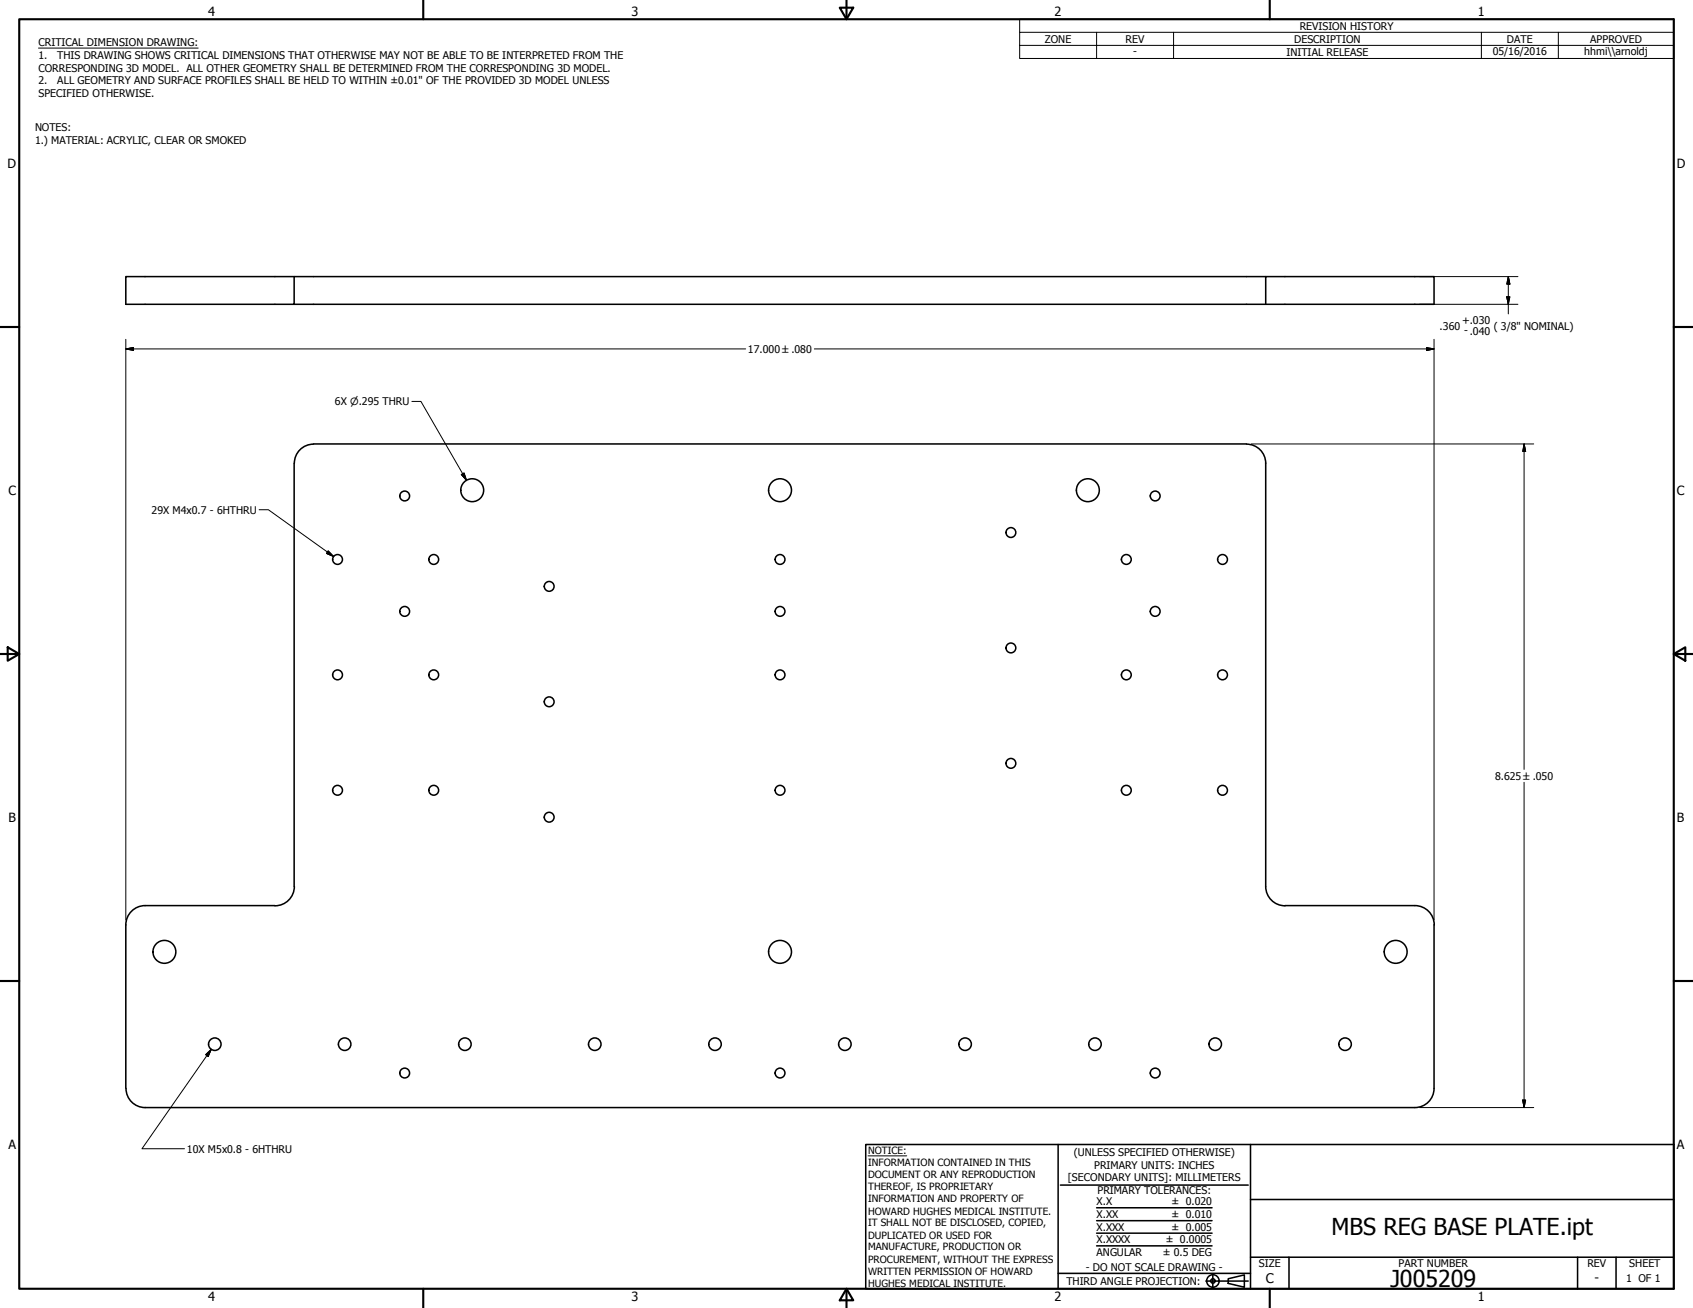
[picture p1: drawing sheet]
<svg xmlns="http://www.w3.org/2000/svg" width="559mm" height="432mm" viewBox="0 0 559 432" stroke-linecap="round" stroke-linejoin="round" font-family="sans-serif">
<defs><g id="words">
<g font-size="7.7">
<text x="439.5" y="407.6">MBS REG BASE PLATE.ipt</text>
<text x="458.9" y="424.8">J005209</text>
</g>
<text font-size="4.4" x="417.8" y="423.5">C</text>
<g font-size="4.2">
<text x="68.7" y="5.3">4</text>
<text x="208.4" y="5.3">3</text>
<text x="348.1" y="5.3">2</text>
<text x="487.8" y="5.3">1</text>
<text x="2.5" y="55.5">D</text>
<text x="553.5" y="55.5">D</text>
<text x="2.8" y="163.4">C</text>
<text x="553.5" y="163.4">C</text>
<text x="2.9" y="271.4">B</text>
<text x="553.5" y="271.4">B</text>
<text x="2.8" y="379.3">A</text>
<text x="553.5" y="379.3">A</text>
<text x="526.3" y="423.2">-</text>
<text x="68.7" y="429.5">4</text>
<text x="208.4" y="429.6">3</text>
<text x="348.1" y="429.6">2</text>
<text x="487.8" y="429.5">1</text>
</g>
<g font-size="3.5">
<text x="429" y="9.8">REVISION HISTORY</text>
<text x="12.7" y="15.3">CRITICAL DIMENSION DRAWING:</text>
<text x="344.9" y="14.1">ZONE</text>
<text x="371.5" y="14.1">REV</text>
<text x="427.2" y="14.1">DESCRIPTION</text>
<text x="497.4" y="14.1">DATE</text>
<text x="524.9" y="14.1">APPROVED</text>
<text x="12.7" y="19.5">1.</text>
<text x="12.7" y="23.7">CORRESPONDING 3D MODEL. ALL OTHER GEOMETRY SHALL BE DETERMINED FROM THE CORRESPONDING 3D MODEL.</text>
<text x="18.9" y="19.5">THIS DRAWING SHOWS CRITICAL DIMENSIONS THAT OTHERWISE MAY NOT BE ABLE TO BE INTERPRETED FROM THE</text>
<text x="374" y="18.3">-</text>
<text x="424.6" y="18.4">INITIAL RELEASE</text>
<text x="492.7" y="18.2">05/16/2016</text>
<text x="522.9" y="18.1">hhmi\\arnoldj</text>
<text x="12.7" y="27.8">2.</text>
<text x="18.9" y="27.8">ALL GEOMETRY AND SURFACE PROFILES SHALL BE HELD TO WITHIN ±0.01&quot; OF THE PROVIDED 3D MODEL UNLESS</text>
<text x="12.7" y="32">SPECIFIED OTHERWISE.</text>
<text x="11.6" y="43.3">NOTES:</text>
<text x="11.6" y="47.5">1.) MATERIAL: ACRYLIC, CLEAR OR SMOKED</text>
<text x="482.6" y="106.9">+.030</text>
<text x="475.2" y="108.8">.360</text>
<text x="483.2" y="110.4">- .040</text>
<text x="493" y="108.8">( 3/8&quot; NOMINAL)</text>
<text x="246.9" y="116.5">17.000 ±.080</text>
<text x="110.6" y="133.7">6X ⌀.295 THRU</text>
<text x="50" y="169.5">29X M4x0.7 - 6HTHRU</text>
<text x="493.5" y="257.4">8.625 ±.050</text>
<text x="61.7" y="380.5">10X M5x0.8 - 6HTHRU</text>
<text x="354.5" y="381.6">(UNLESS SPECIFIED OTHERWISE)</text>
<text x="352.5" y="390">[SECONDARY UNITS]: MILLIMETERS</text>
<text x="361.1" y="385.8">PRIMARY UNITS: INCHES</text>
<text x="362.3" y="394.1">PRIMARY TOLERANCES:</text>
<text x="361.9" y="397.9">X.X</text>
<text x="386.7" y="398">± 0.020</text>
<text x="361.9" y="402.1">X.XX</text>
<text x="361.9" y="406.3">X.XXX</text>
<text x="386.7" y="402.1">± 0.010</text>
<text x="386.7" y="406.3">± 0.005</text>
<text x="361.9" y="410.5">X.XXXX</text>
<text x="384.7" y="410.5">± 0.0005</text>
<text x="358.4" y="419.7">- DO NOT SCALE DRAWING -</text>
<text x="361.9" y="414.6">ANGULAR</text>
<text x="383.8" y="414.7">± 0.5 DEG</text>
<text x="415.5" y="418.4">SIZE</text>
<text x="461.6" y="418.3">PART NUMBER</text>
<text x="523.9" y="418.3">REV</text>
<text x="537.8" y="418.4">SHEET</text>
<text x="352" y="424.2">THIRD ANGLE PROJECTION:</text>
<text x="536.7" y="423.2">1 OF 1</text>
</g>
<g font-size="3.3">
<text x="286.5" y="381.1">NOTICE:</text>
<text x="286.5" y="385">INFORMATION CONTAINED IN THIS</text>
<text x="286.5" y="389">DOCUMENT OR ANY REPRODUCTION</text>
<text x="286.5" y="392.9">THEREOF, IS PROPRIETARY</text>
<text x="286.5" y="396.9">INFORMATION AND PROPERTY OF</text>
<text x="286.5" y="400.9">HOWARD HUGHES MEDICAL INSTITUTE.</text>
<text x="286.5" y="404.9">IT SHALL NOT BE DISCLOSED, COPIED,</text>
<text x="286.5" y="408.9">DUPLICATED OR USED FOR</text>
<text x="286.5" y="412.8">MANUFACTURE, PRODUCTION OR</text>
<text x="286.5" y="416.8">PROCUREMENT, WITHOUT THE EXPRESS</text>
<text x="286.5" y="420.8">WRITTEN PERMISSION OF HOWARD</text>
<text x="286.5" y="424.8">HUGHES MEDICAL INSTITUTE.</text>
</g>
</g></defs>
<!-- layer: Visible (ANSI) -->
<g fill="none" stroke="#000" stroke-width=".51">
<path d="M97.1 91.3h-55.6v9.2h55.6v-9.2h320.7M97.1 100.5h376.2v-9.2h-55.5v9.2M103.4 146.6h308M103.5 146.6a6.3 6.3 0 0 0-6.3 6.3l-.1 139.7a6.3 6.3 0 0 1-6.3 6.4M411.4 146.6a6.3 6.3 0 0 1 6.4 6.3v139.7a6.4 6.4 0 0 0 6.3 6.4M47.9 299h42.8M47.9 299a6.4 6.4 0 0 0-6.4 6.3v54M424.1 299h42.9M467 299a6.4 6.4 0 0 1 6.4 6.3M473.3 305.3v54a6.3 6.3 0 0 1-6.3 6.3M41.6 359.3a6.3 6.3 0 0 0 6.3 6.3M47.9 365.6h419.1"/>
<circle cx="133.6" cy="163.7" r="1.62"/>
<circle cx="155.9" cy="161.8" r="3.8"/>
<circle cx="257.5" cy="161.8" r="3.8"/>
<circle cx="333.7" cy="175.8" r="1.62"/>
<circle cx="359.1" cy="161.8" r="3.8"/>
<circle cx="381.3" cy="163.7" r="1.62"/>
<circle cx="111.4" cy="184.7" r="1.62"/>
<circle cx="143.2" cy="184.7" r="1.62"/>
<circle cx="181.3" cy="193.6" r="1.62"/>
<circle cx="257.5" cy="184.7" r="1.62"/>
<circle cx="371.8" cy="184.7" r="1.62"/>
<circle cx="403.5" cy="184.7" r="1.62"/>
<circle cx="133.6" cy="201.8" r="1.62"/>
<circle cx="257.5" cy="201.8" r="1.62"/>
<circle cx="333.7" cy="213.9" r="1.62"/>
<circle cx="381.3" cy="201.8" r="1.62"/>
<circle cx="111.4" cy="222.8" r="1.62"/>
<circle cx="143.2" cy="222.8" r="1.62"/>
<circle cx="181.3" cy="231.7" r="1.62"/>
<circle cx="257.5" cy="222.8" r="1.62"/>
<circle cx="371.8" cy="222.8" r="1.62"/>
<circle cx="403.5" cy="222.8" r="1.62"/>
<circle cx="333.7" cy="252" r="1.62"/>
<circle cx="111.4" cy="260.9" r="1.62"/>
<circle cx="143.2" cy="260.9" r="1.62"/>
<circle cx="181.3" cy="269.8" r="1.62"/>
<circle cx="257.5" cy="260.9" r="1.62"/>
<circle cx="371.8" cy="260.9" r="1.62"/>
<circle cx="403.5" cy="260.9" r="1.62"/>
<circle cx="54.3" cy="314.2" r="3.8"/>
<circle cx="257.5" cy="314.2" r="3.8"/>
<circle cx="460.7" cy="314.2" r="3.8"/>
<circle cx="70.9" cy="344.7" r="2.06"/>
<circle cx="113.8" cy="344.7" r="2.06"/>
<circle cx="133.6" cy="354.2" r="1.62"/>
<circle cx="153.4" cy="344.7" r="2.06"/>
<circle cx="196.3" cy="344.7" r="2.06"/>
<circle cx="236" cy="344.7" r="2.06"/>
<circle cx="257.5" cy="354.2" r="1.62"/>
<circle cx="278.9" cy="344.7" r="2.06"/>
<circle cx="318.5" cy="344.7" r="2.06"/>
<circle cx="361.4" cy="344.7" r="2.06"/>
<circle cx="381.3" cy="354.2" r="1.62"/>
<circle cx="401.1" cy="344.7" r="2.06"/>
<circle cx="444" cy="344.7" r="2.06"/>
</g>
<!-- layer: Border (ANSI) -->
<g fill="none" stroke="#000" stroke-width=".7">
<path d="M6.3 6.3h546.1v419.1h-546.1zM139.7 0v6.3M277.2 2.5h4.4l-2.2 3.8zM279.4 0v6.3M419.1 0v6.3M0 107.9h6.3M552.4 107.9h6.4M0 215.9h6.3M2.5 213.7l3.8 2.2-3.8 2.2zM552.4 215.9l3.9-2.2v4.4zM552.4 215.9h6.4M0 323.8h6.3"/>
<path d="M552.4 323.8h6.4M139.7 425.4v6.4M279.4 425.4l2.2 3.9h-4.4zM279.4 425.4v6.4M419.1 425.4v6.4"/>
</g>
<!-- layer: Title (ANSI) -->
<g fill="none" stroke="#000" stroke-width=".51">
<path d="M285.8 377.8h266.6v47.6h-266.6zM349.2 377.8v47.6M412.7 377.8v47.6M350 391.2h62M361.9 398.7h38.1M412.7 396h139.7M361.9 411.3h38.1M361.9 407.1h38.1M361.9 403h38.1M412.7 415h139.7M425.4 415v10.4M520.7 415v10.4"/>
<path d="M533.4 415v10.4M349.2 420.4h63.5M398 422.9h14M400.3 420.6v4.6M405.4 422.1l5.3-1.2v4l-5.3-1.2z"/>
<circle cx="400.3" cy="422.9" r="2.06"/>
<circle cx="400.3" cy="422.9" r=".73"/>
</g>
<path d="M286.5 381.6h12.8" fill="none" stroke="#000" stroke-width=".33"/>
<!-- layer: Symbol (ANSI) -->
<g fill="none" stroke="#000" stroke-width=".33">
<path d="M12.7 15.9h52.7M336.5 10.7v-4.4h215.9v4.4M336.5 15h215.9M361.9 10.7v8.6M387.3 10.7v8.6M488.9 10.7v8.6M514.3 10.7v8.6M552.4 10.7h-215.9v4.3M552.4 10.7v8.6h-215.9v-4.3M85.5 168.3h3.1l21.5 15.4M108.3 181.9l1.8 1.8-2.3-1zM67.9 348.2l1.8-1.8-1 2.3z"/>
<path d="M69.7 346.4l-22.8 32.8h14"/>
</g>
<!-- layer: Dimension (ANSI) -->
<g fill="none" stroke="#000" stroke-width=".33">
<path d="M468.6 91.3h32.4M497.3 98h1l-.5 2.5zM497.8 91.3l.5 2.5h-1zM497.8 91.3v12.3M41.5 115.2l2.6-.5v1zM41.5 115.2h204.6M41.5 112v191.7M268.8 115.2h204.5M468.6 100.5h32.4M470.9 114.7l2.4 .5-2.4 .5zM473.3 112v191.7M136 132.5h2.9l15.1 26.1"/>
<path d="M152.3 156.7l.9-.6 .8 2.5zM413 146.6h93.2M503 146.6l.6 2.4h-1zM503 146.6v107.4M503 258.3v107.3M468.6 365.6h37.6M502.6 363.2h1l-.6 2.4z"/>
</g>
<g fill="#000" stroke="#000" stroke-width=".33">
<path d="M497.3 98l.5 2.5zM497.3 98h1l-.5 2.5zM497.8 91.3l.5 2.5zM497.8 91.3l.5 2.5h-1zM41.5 115.2l2.6-.5zM41.5 115.2l2.6-.5v1zM470.9 115.7l2.4-.5zM470.9 114.7l2.4 .5-2.4 .5zM152.3 156.7l1.7 1.9zM152.3 156.7l.9-.6 .8 2.5zM503 146.6l.6 2.4zM503 146.6l.6 2.4h-1z"/>
<path d="M502.6 363.2l.4 2.4zM502.6 363.2h1l-.6 2.4z"/>
</g>
<!-- layer: Symbol (ANSI) -->
<path d="M107.8 182.7l2.3 1zM108.3 181.9l1.8 1.8-2.3-1zM69.7 346.4l-1 2.3zM67.9 348.2l1.8-1.8-1 2.3z" fill="#000" stroke="#000" stroke-width=".33"/>
<use href="#words"/>
</svg>
